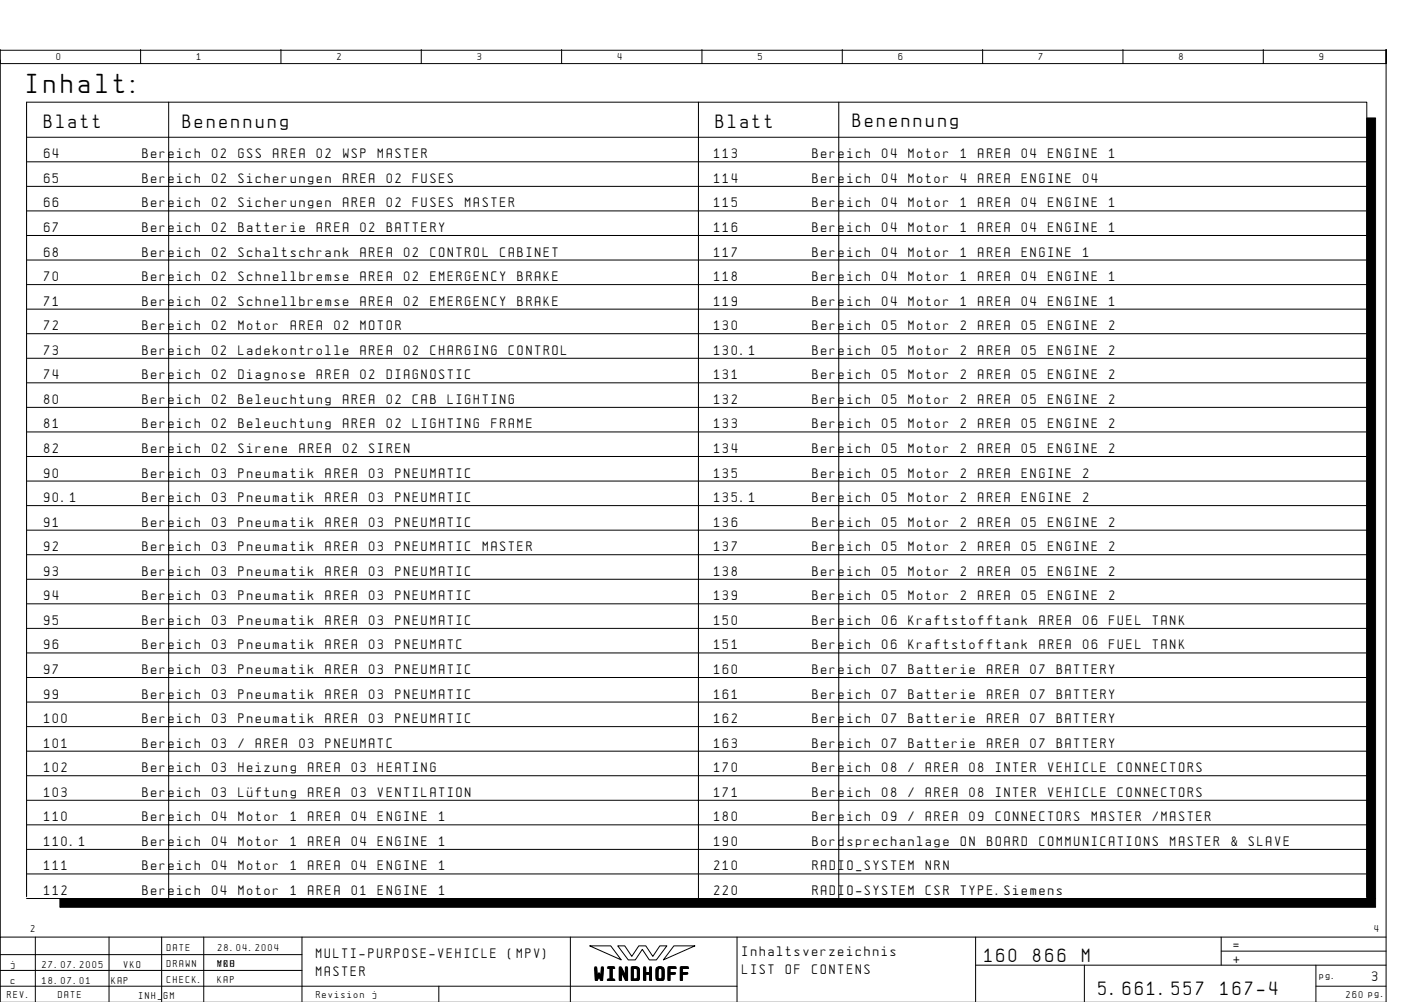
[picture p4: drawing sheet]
<svg xmlns="http://www.w3.org/2000/svg" width="399mm" height="286mm" viewBox="0 0 399 286" stroke-linecap="round" stroke-linejoin="round" font-family="sans-serif">
<defs><g id="words">
<text font-size="6.2" x="7.6" y="26.6">Inhalt:</text>
<g font-size="4.4">
<text x="12.6" y="36.6">Blatt</text>
<text x="52.1" y="36.6">Benennung</text>
<text x="204.1" y="36.6">Blatt</text>
<text x="243.1" y="36.1">Benennung</text>
<text x="280.6" y="274.1">160</text>
<text x="294.5" y="274.1">866</text>
<text x="308.4" y="274.1">M</text>
<text x="169.5" y="279.3">WINDHOFF</text>
<text x="313.1" y="283.6">5.661.557</text>
<text x="347.9" y="283.6">167-4</text>
</g>
<g font-size="3.1">
<text x="12.6" y="45.1">64</text>
<text x="40.6" y="45.1">Bereich</text>
<text x="60.5" y="45.1">02</text>
<text x="67.9" y="45.1">GSS</text>
<text x="77.9" y="45.1">AREA</text>
<text x="90.3" y="45.1">02</text>
<text x="97.8" y="45.1">WSP</text>
<text x="107.7" y="45.1">MASTER</text>
<text x="203.6" y="45.1">113</text>
<text x="231.6" y="45.1">Bereich</text>
<text x="251.5" y="45.1">04</text>
<text x="258.9" y="45.1">Motor</text>
<text x="273.9" y="45.1">1</text>
<text x="278.8" y="45.1">AREA</text>
<text x="291.3" y="45.1">04</text>
<text x="298.7" y="45.1">ENGINE</text>
<text x="316.2" y="45.1">1</text>
<text x="12.6" y="52.1">65</text>
<text x="40.6" y="52.1">Bereich</text>
<text x="60.5" y="52.1">02</text>
<text x="67.9" y="52.1">Sicherungen</text>
<text x="97.8" y="52.1">AREA</text>
<text x="110.2" y="52.1">02</text>
<text x="117.7" y="52.1">FUSES</text>
<text x="203.6" y="52.1">114</text>
<text x="231.6" y="52.1">Bereich</text>
<text x="251.5" y="52.1">04</text>
<text x="258.9" y="52.1">Motor</text>
<text x="273.9" y="52.1">4</text>
<text x="278.8" y="52.1">AREA</text>
<text x="291.3" y="52.1">ENGINE</text>
<text x="308.7" y="52.1">04</text>
<text x="12.6" y="59.1">66</text>
<text x="40.6" y="59.1">Bereich</text>
<text x="60.5" y="59.1">02</text>
<text x="67.9" y="59.1">Sicherungen</text>
<text x="97.8" y="59.1">AREA</text>
<text x="110.2" y="59.1">02</text>
<text x="117.7" y="59.1">FUSES</text>
<text x="132.6" y="59.1">MASTER</text>
<text x="203.6" y="59.1">115</text>
<text x="231.6" y="59.1">Bereich</text>
<text x="251.5" y="59.1">04</text>
<text x="258.9" y="59.1">Motor</text>
<text x="273.9" y="59.1">1</text>
<text x="278.8" y="59.1">AREA</text>
<text x="291.3" y="59.1">04</text>
<text x="298.7" y="59.1">ENGINE</text>
<text x="316.2" y="59.1">1</text>
<text x="12.6" y="66.1">67</text>
<text x="40.6" y="66.1">Bereich</text>
<text x="60.5" y="66.1">02</text>
<text x="67.9" y="66.1">Batterie</text>
<text x="90.3" y="66.1">AREA</text>
<text x="102.8" y="66.1">02</text>
<text x="110.2" y="66.1">BATTERY</text>
<text x="203.6" y="66.1">116</text>
<text x="231.6" y="66.1">Bereich</text>
<text x="251.5" y="66.1">04</text>
<text x="258.9" y="66.1">Motor</text>
<text x="273.9" y="66.1">1</text>
<text x="278.8" y="66.1">AREA</text>
<text x="291.3" y="66.1">04</text>
<text x="298.7" y="66.1">ENGINE</text>
<text x="316.2" y="66.1">1</text>
<text x="12.6" y="73.1">68</text>
<text x="40.6" y="73.1">Bereich</text>
<text x="60.5" y="73.1">02</text>
<text x="67.9" y="73.1">Schaltschrank</text>
<text x="102.8" y="73.1">AREA</text>
<text x="115.2" y="73.1">02</text>
<text x="122.7" y="73.1">CONTROL</text>
<text x="142.6" y="73.1">CABINET</text>
<text x="203.6" y="73.1">117</text>
<text x="231.6" y="73.1">Bereich</text>
<text x="251.5" y="73.1">04</text>
<text x="258.9" y="73.1">Motor</text>
<text x="273.9" y="73.1">1</text>
<text x="278.8" y="73.1">AREA</text>
<text x="291.3" y="73.1">ENGINE</text>
<text x="308.7" y="73.1">1</text>
<text x="12.6" y="80.1">70</text>
<text x="40.6" y="80.1">Bereich</text>
<text x="60.5" y="80.1">02</text>
<text x="67.9" y="80.1">Schnellbremse</text>
<text x="102.8" y="80.1">AREA</text>
<text x="115.2" y="80.1">02</text>
<text x="122.7" y="80.1">EMERGENCY</text>
<text x="147.5" y="80.1">BRAKE</text>
<text x="203.6" y="80.1">118</text>
<text x="231.6" y="80.1">Bereich</text>
<text x="251.5" y="80.1">04</text>
<text x="258.9" y="80.1">Motor</text>
<text x="273.9" y="80.1">1</text>
<text x="278.8" y="80.1">AREA</text>
<text x="291.3" y="80.1">04</text>
<text x="298.7" y="80.1">ENGINE</text>
<text x="316.2" y="80.1">1</text>
<text x="12.6" y="87.1">71</text>
<text x="40.6" y="87.1">Bereich</text>
<text x="60.5" y="87.1">02</text>
<text x="67.9" y="87.1">Schnellbremse</text>
<text x="102.8" y="87.1">AREA</text>
<text x="115.2" y="87.1">02</text>
<text x="122.7" y="87.1">EMERGENCY</text>
<text x="147.5" y="87.1">BRAKE</text>
<text x="203.6" y="87.1">119</text>
<text x="231.6" y="87.1">Bereich</text>
<text x="251.5" y="87.1">04</text>
<text x="258.9" y="87.1">Motor</text>
<text x="273.9" y="87.1">1</text>
<text x="278.8" y="87.1">AREA</text>
<text x="291.3" y="87.1">04</text>
<text x="298.7" y="87.1">ENGINE</text>
<text x="316.2" y="87.1">1</text>
<text x="12.6" y="94.1">72</text>
<text x="40.6" y="94.1">Bereich</text>
<text x="60.5" y="94.1">02</text>
<text x="67.9" y="94.1">Motor</text>
<text x="82.9" y="94.1">AREA</text>
<text x="95.3" y="94.1">02</text>
<text x="102.8" y="94.1">MOTOR</text>
<text x="203.6" y="94.1">130</text>
<text x="231.6" y="94.1">Bereich</text>
<text x="251.5" y="94.1">05</text>
<text x="258.9" y="94.1">Motor</text>
<text x="273.9" y="94.1">2</text>
<text x="278.8" y="94.1">AREA</text>
<text x="291.3" y="94.1">05</text>
<text x="298.7" y="94.1">ENGINE</text>
<text x="316.2" y="94.1">2</text>
<text x="12.6" y="101.1">73</text>
<text x="40.6" y="101.1">Bereich</text>
<text x="60.5" y="101.1">02</text>
<text x="67.9" y="101.1">Ladekontrolle</text>
<text x="102.8" y="101.1">AREA</text>
<text x="115.2" y="101.1">02</text>
<text x="122.7" y="101.1">CHARGING</text>
<text x="145.1" y="101.1">CONTROL</text>
<text x="203.6" y="101.1">130.1</text>
<text x="231.6" y="101.1">Bereich</text>
<text x="251.5" y="101.1">05</text>
<text x="258.9" y="101.1">Motor</text>
<text x="273.9" y="101.1">2</text>
<text x="278.8" y="101.1">AREA</text>
<text x="291.3" y="101.1">05</text>
<text x="298.7" y="101.1">ENGINE</text>
<text x="316.2" y="101.1">2</text>
<text x="12.6" y="108.1">74</text>
<text x="40.6" y="108.1">Bereich</text>
<text x="60.5" y="108.1">02</text>
<text x="67.9" y="108.1">Diagnose</text>
<text x="90.3" y="108.1">AREA</text>
<text x="102.8" y="108.1">02</text>
<text x="110.2" y="108.1">DIAGNOSTIC</text>
<text x="203.6" y="108.1">131</text>
<text x="231.6" y="108.1">Bereich</text>
<text x="251.5" y="108.1">05</text>
<text x="258.9" y="108.1">Motor</text>
<text x="273.9" y="108.1">2</text>
<text x="278.8" y="108.1">AREA</text>
<text x="291.3" y="108.1">05</text>
<text x="298.7" y="108.1">ENGINE</text>
<text x="316.2" y="108.1">2</text>
<text x="12.6" y="115.1">80</text>
<text x="40.6" y="115.1">Bereich</text>
<text x="60.5" y="115.1">02</text>
<text x="67.9" y="115.1">Beleuchtung</text>
<text x="97.8" y="115.1">AREA</text>
<text x="110.2" y="115.1">02</text>
<text x="117.7" y="115.1">CAB</text>
<text x="127.6" y="115.1">LIGHTING</text>
<text x="203.6" y="115.1">132</text>
<text x="231.6" y="115.1">Bereich</text>
<text x="251.5" y="115.1">05</text>
<text x="258.9" y="115.1">Motor</text>
<text x="273.9" y="115.1">2</text>
<text x="278.8" y="115.1">AREA</text>
<text x="291.3" y="115.1">05</text>
<text x="298.7" y="115.1">ENGINE</text>
<text x="316.2" y="115.1">2</text>
<text x="12.6" y="122.1">81</text>
<text x="40.6" y="122.1">Bereich</text>
<text x="60.5" y="122.1">02</text>
<text x="67.9" y="122.1">Beleuchtung</text>
<text x="97.8" y="122.1">AREA</text>
<text x="110.2" y="122.1">02</text>
<text x="117.7" y="122.1">LIGHTING</text>
<text x="140.1" y="122.1">FRAME</text>
<text x="203.6" y="122.1">133</text>
<text x="231.6" y="122.1">Bereich</text>
<text x="251.5" y="122.1">05</text>
<text x="258.9" y="122.1">Motor</text>
<text x="273.9" y="122.1">2</text>
<text x="278.8" y="122.1">AREA</text>
<text x="291.3" y="122.1">05</text>
<text x="298.7" y="122.1">ENGINE</text>
<text x="316.2" y="122.1">2</text>
<text x="12.6" y="129.1">82</text>
<text x="40.6" y="129.1">Bereich</text>
<text x="60.5" y="129.1">02</text>
<text x="67.9" y="129.1">Sirene</text>
<text x="85.4" y="129.1">AREA</text>
<text x="97.8" y="129.1">02</text>
<text x="105.3" y="129.1">SIREN</text>
<text x="203.6" y="129.1">134</text>
<text x="231.6" y="129.1">Bereich</text>
<text x="251.5" y="129.1">05</text>
<text x="258.9" y="129.1">Motor</text>
<text x="273.9" y="129.1">2</text>
<text x="278.8" y="129.1">AREA</text>
<text x="291.3" y="129.1">05</text>
<text x="298.7" y="129.1">ENGINE</text>
<text x="316.2" y="129.1">2</text>
<text x="12.6" y="136.1">90</text>
<text x="40.6" y="136.1">Bereich</text>
<text x="60.5" y="136.1">03</text>
<text x="67.9" y="136.1">Pneumatik</text>
<text x="92.8" y="136.1">AREA</text>
<text x="105.3" y="136.1">03</text>
<text x="112.7" y="136.1">PNEUMATIC</text>
<text x="203.6" y="136.1">135</text>
<text x="231.6" y="136.1">Bereich</text>
<text x="251.5" y="136.1">05</text>
<text x="258.9" y="136.1">Motor</text>
<text x="273.9" y="136.1">2</text>
<text x="278.8" y="136.1">AREA</text>
<text x="291.3" y="136.1">ENGINE</text>
<text x="308.7" y="136.1">2</text>
<text x="12.6" y="143.1">90.1</text>
<text x="40.6" y="143.1">Bereich</text>
<text x="60.5" y="143.1">03</text>
<text x="67.9" y="143.1">Pneumatik</text>
<text x="92.8" y="143.1">AREA</text>
<text x="105.3" y="143.1">03</text>
<text x="112.7" y="143.1">PNEUMATIC</text>
<text x="203.6" y="143.1">135.1</text>
<text x="231.6" y="143.1">Bereich</text>
<text x="251.5" y="143.1">05</text>
<text x="258.9" y="143.1">Motor</text>
<text x="273.9" y="143.1">2</text>
<text x="278.8" y="143.1">AREA</text>
<text x="291.3" y="143.1">ENGINE</text>
<text x="308.7" y="143.1">2</text>
<text x="12.6" y="150.1">91</text>
<text x="40.6" y="150.1">Bereich</text>
<text x="60.5" y="150.1">03</text>
<text x="67.9" y="150.1">Pneumatik</text>
<text x="92.8" y="150.1">AREA</text>
<text x="105.3" y="150.1">03</text>
<text x="112.7" y="150.1">PNEUMATIC</text>
<text x="203.6" y="150.1">136</text>
<text x="231.6" y="150.1">Bereich</text>
<text x="251.5" y="150.1">05</text>
<text x="258.9" y="150.1">Motor</text>
<text x="273.9" y="150.1">2</text>
<text x="278.8" y="150.1">AREA</text>
<text x="291.3" y="150.1">05</text>
<text x="298.7" y="150.1">ENGINE</text>
<text x="316.2" y="150.1">2</text>
<text x="12.6" y="157.1">92</text>
<text x="40.6" y="157.1">Bereich</text>
<text x="60.5" y="157.1">03</text>
<text x="67.9" y="157.1">Pneumatik</text>
<text x="92.8" y="157.1">AREA</text>
<text x="105.3" y="157.1">03</text>
<text x="112.7" y="157.1">PNEUMATIC</text>
<text x="137.6" y="157.1">MASTER</text>
<text x="203.6" y="157.1">137</text>
<text x="231.6" y="157.1">Bereich</text>
<text x="251.5" y="157.1">05</text>
<text x="258.9" y="157.1">Motor</text>
<text x="273.9" y="157.1">2</text>
<text x="278.8" y="157.1">AREA</text>
<text x="291.3" y="157.1">05</text>
<text x="298.7" y="157.1">ENGINE</text>
<text x="316.2" y="157.1">2</text>
<text x="12.6" y="164.1">93</text>
<text x="40.6" y="164.1">Bereich</text>
<text x="60.5" y="164.1">03</text>
<text x="67.9" y="164.1">Pneumatik</text>
<text x="92.8" y="164.1">AREA</text>
<text x="105.3" y="164.1">03</text>
<text x="112.7" y="164.1">PNEUMATIC</text>
<text x="203.6" y="164.1">138</text>
<text x="231.6" y="164.1">Bereich</text>
<text x="251.5" y="164.1">05</text>
<text x="258.9" y="164.1">Motor</text>
<text x="273.9" y="164.1">2</text>
<text x="278.8" y="164.1">AREA</text>
<text x="291.3" y="164.1">05</text>
<text x="298.7" y="164.1">ENGINE</text>
<text x="316.2" y="164.1">2</text>
<text x="12.6" y="171.1">94</text>
<text x="40.6" y="171.1">Bereich</text>
<text x="60.5" y="171.1">03</text>
<text x="67.9" y="171.1">Pneumatik</text>
<text x="92.8" y="171.1">AREA</text>
<text x="105.3" y="171.1">03</text>
<text x="112.7" y="171.1">PNEUMATIC</text>
<text x="203.6" y="171.1">139</text>
<text x="231.6" y="171.1">Bereich</text>
<text x="251.5" y="171.1">05</text>
<text x="258.9" y="171.1">Motor</text>
<text x="273.9" y="171.1">2</text>
<text x="278.8" y="171.1">AREA</text>
<text x="291.3" y="171.1">05</text>
<text x="298.7" y="171.1">ENGINE</text>
<text x="316.2" y="171.1">2</text>
<text x="12.6" y="178.1">95</text>
<text x="40.6" y="178.1">Bereich</text>
<text x="60.5" y="178.1">03</text>
<text x="67.9" y="178.1">Pneumatik</text>
<text x="92.8" y="178.1">AREA</text>
<text x="105.3" y="178.1">03</text>
<text x="112.7" y="178.1">PNEUMATIC</text>
<text x="203.6" y="178.1">150</text>
<text x="231.6" y="178.1">Bereich</text>
<text x="251.5" y="178.1">06</text>
<text x="258.9" y="178.1">Kraftstofftank</text>
<text x="296.3" y="178.1">AREA</text>
<text x="308.7" y="178.1">06</text>
<text x="316.2" y="178.1">FUEL</text>
<text x="328.6" y="178.1">TANK</text>
<text x="12.6" y="185.1">96</text>
<text x="40.6" y="185.1">Bereich</text>
<text x="60.5" y="185.1">03</text>
<text x="67.9" y="185.1">Pneumatik</text>
<text x="92.8" y="185.1">AREA</text>
<text x="105.3" y="185.1">03</text>
<text x="112.7" y="185.1">PNEUMATC</text>
<text x="203.6" y="185.1">151</text>
<text x="231.6" y="185.1">Bereich</text>
<text x="251.5" y="185.1">06</text>
<text x="258.9" y="185.1">Kraftstofftank</text>
<text x="296.3" y="185.1">AREA</text>
<text x="308.7" y="185.1">06</text>
<text x="316.2" y="185.1">FUEL</text>
<text x="328.6" y="185.1">TANK</text>
<text x="12.6" y="192.1">97</text>
<text x="40.6" y="192.1">Bereich</text>
<text x="60.5" y="192.1">03</text>
<text x="67.9" y="192.1">Pneumatik</text>
<text x="92.8" y="192.1">AREA</text>
<text x="105.3" y="192.1">03</text>
<text x="112.7" y="192.1">PNEUMATIC</text>
<text x="203.6" y="192.1">160</text>
<text x="231.6" y="192.1">Bereich</text>
<text x="251.5" y="192.1">07</text>
<text x="258.9" y="192.1">Batterie</text>
<text x="281.3" y="192.1">AREA</text>
<text x="293.8" y="192.1">07</text>
<text x="301.2" y="192.1">BATTERY</text>
<text x="12.6" y="199.1">99</text>
<text x="40.6" y="199.1">Bereich</text>
<text x="60.5" y="199.1">03</text>
<text x="67.9" y="199.1">Pneumatik</text>
<text x="92.8" y="199.1">AREA</text>
<text x="105.3" y="199.1">03</text>
<text x="112.7" y="199.1">PNEUMATIC</text>
<text x="203.6" y="199.1">161</text>
<text x="231.6" y="199.1">Bereich</text>
<text x="251.5" y="199.1">07</text>
<text x="258.9" y="199.1">Batterie</text>
<text x="281.3" y="199.1">AREA</text>
<text x="293.8" y="199.1">07</text>
<text x="301.2" y="199.1">BATTERY</text>
<text x="12.6" y="206.1">100</text>
<text x="40.6" y="206.1">Bereich</text>
<text x="60.5" y="206.1">03</text>
<text x="67.9" y="206.1">Pneumatik</text>
<text x="92.8" y="206.1">AREA</text>
<text x="105.3" y="206.1">03</text>
<text x="112.7" y="206.1">PNEUMATIC</text>
<text x="203.6" y="206.1">162</text>
<text x="231.6" y="206.1">Bereich</text>
<text x="251.5" y="206.1">07</text>
<text x="258.9" y="206.1">Batterie</text>
<text x="281.3" y="206.1">AREA</text>
<text x="293.8" y="206.1">07</text>
<text x="301.2" y="206.1">BATTERY</text>
<text x="12.6" y="213.1">101</text>
<text x="40.6" y="213.1">Bereich</text>
<text x="60.5" y="213.1">03</text>
<text x="67.9" y="213.1">/</text>
<text x="72.9" y="213.1">AREA</text>
<text x="85.4" y="213.1">03</text>
<text x="92.8" y="213.1">PNEUMATC</text>
<text x="203.6" y="213.1">163</text>
<text x="231.6" y="213.1">Bereich</text>
<text x="251.5" y="213.1">07</text>
<text x="258.9" y="213.1">Batterie</text>
<text x="281.3" y="213.1">AREA</text>
<text x="293.8" y="213.1">07</text>
<text x="301.2" y="213.1">BATTERY</text>
<text x="12.6" y="220.1">102</text>
<text x="40.6" y="220.1">Bereich</text>
<text x="60.5" y="220.1">03</text>
<text x="67.9" y="220.1">Heizung</text>
<text x="87.8" y="220.1">AREA</text>
<text x="100.3" y="220.1">03</text>
<text x="107.7" y="220.1">HEATING</text>
<text x="203.6" y="220.1">170</text>
<text x="231.6" y="220.1">Bereich</text>
<text x="251.5" y="220.1">08</text>
<text x="258.9" y="220.1">/</text>
<text x="263.9" y="220.1">AREA</text>
<text x="276.4" y="220.1">08</text>
<text x="283.8" y="220.1">INTER</text>
<text x="298.7" y="220.1">VEHICLE</text>
<text x="318.6" y="220.1">CONNECTORS</text>
<text x="12.6" y="227.1">103</text>
<text x="40.6" y="227.1">Bereich</text>
<text x="60.5" y="227.1">03</text>
<text x="67.9" y="227.1">LÅftung</text>
<text x="87.8" y="227.1">AREA</text>
<text x="100.3" y="227.1">03</text>
<text x="107.7" y="227.1">VENTILATION</text>
<text x="203.6" y="227.1">171</text>
<text x="231.6" y="227.1">Bereich</text>
<text x="251.5" y="227.1">08</text>
<text x="258.9" y="227.1">/</text>
<text x="263.9" y="227.1">AREA</text>
<text x="276.4" y="227.1">08</text>
<text x="283.8" y="227.1">INTER</text>
<text x="298.7" y="227.1">VEHICLE</text>
<text x="318.6" y="227.1">CONNECTORS</text>
<text x="12.6" y="234.1">110</text>
<text x="40.6" y="234.1">Bereich</text>
<text x="60.5" y="234.1">04</text>
<text x="67.9" y="234.1">Motor</text>
<text x="82.9" y="234.1">1</text>
<text x="87.8" y="234.1">AREA</text>
<text x="100.3" y="234.1">04</text>
<text x="107.7" y="234.1">ENGINE</text>
<text x="125.2" y="234.1">1</text>
<text x="203.6" y="234.1">180</text>
<text x="231.6" y="234.1">Bereich</text>
<text x="251.5" y="234.1">09</text>
<text x="258.9" y="234.1">/</text>
<text x="263.9" y="234.1">AREA</text>
<text x="276.4" y="234.1">09</text>
<text x="283.8" y="234.1">CONNECTORS</text>
<text x="311.2" y="234.1">MASTER</text>
<text x="328.6" y="234.1">/MASTER</text>
<text x="12.6" y="241.1">110.1</text>
<text x="40.6" y="241.1">Bereich</text>
<text x="60.5" y="241.1">04</text>
<text x="67.9" y="241.1">Motor</text>
<text x="82.9" y="241.1">1</text>
<text x="87.8" y="241.1">AREA</text>
<text x="100.3" y="241.1">04</text>
<text x="107.7" y="241.1">ENGINE</text>
<text x="125.2" y="241.1">1</text>
<text x="203.6" y="241.1">190</text>
<text x="231.6" y="241.1">Bordsprechanlage</text>
<text x="273.9" y="241.1">ON</text>
<text x="281.3" y="241.1">BOARD</text>
<text x="296.3" y="241.1">COMMUNICATIONS</text>
<text x="333.6" y="241.1">MASTER</text>
<text x="351" y="241.1">&amp;</text>
<text x="356" y="241.1">SLAVE</text>
<text x="12.6" y="248.1">111</text>
<text x="40.6" y="248.1">Bereich</text>
<text x="60.5" y="248.1">04</text>
<text x="67.9" y="248.1">Motor</text>
<text x="82.9" y="248.1">1</text>
<text x="87.8" y="248.1">AREA</text>
<text x="100.3" y="248.1">04</text>
<text x="107.7" y="248.1">ENGINE</text>
<text x="125.2" y="248.1">1</text>
<text x="203.6" y="248.1">210</text>
<text x="231.6" y="248.1">RADIO_SYSTEM</text>
<text x="263.9" y="248.1">NRN</text>
<text x="12.6" y="255.1">112</text>
<text x="40.6" y="255.1">Bereich</text>
<text x="60.5" y="255.1">04</text>
<text x="67.9" y="255.1">Motor</text>
<text x="82.9" y="255.1">1</text>
<text x="87.8" y="255.1">AREA</text>
<text x="100.3" y="255.1">01</text>
<text x="107.7" y="255.1">ENGINE</text>
<text x="125.2" y="255.1">1</text>
<text x="203.6" y="255.1">220</text>
<text x="231.6" y="255.1">RADIO-SYSTEM</text>
<text x="263.9" y="255.1">CSR</text>
<text x="273.9" y="255.1">TYPE.Siemens</text>
<text x="90.1" y="273.1">MULTI-PURPOSE-VEHICLE</text>
<text x="144.8" y="273.1">(MPV)</text>
<text x="211.6" y="272.6">Inhaltsverzeichnis</text>
<text x="351.6" y="270.6">=</text>
<text x="351.6" y="274.6">+</text>
<text x="90.1" y="278.1">MASTER</text>
<text x="211.6" y="277.6">LIST</text>
<text x="224" y="277.6">OF</text>
<text x="231.5" y="277.6">CONTENS</text>
<text x="391.1" y="279.6">3</text>
</g>
<g font-size="2.3">
<text x="16.1" y="17.1">0</text>
<text x="56.1" y="17.1">1</text>
<text x="96.1" y="17.1">2</text>
<text x="136.1" y="17.1">3</text>
<text x="176.1" y="17.1">4</text>
<text x="216.1" y="17.1">5</text>
<text x="256.1" y="17.1">6</text>
<text x="296.1" y="17.1">7</text>
<text x="336.1" y="17.1">8</text>
<text x="376.1" y="17.1">9</text>
<text x="8.8" y="265.6">2</text>
<text x="391.8" y="265.6">4</text>
<text x="3.1" y="275.9">j</text>
<text x="12.1" y="275.9">27.07.2005</text>
<text x="35.3" y="275.9">VKO</text>
<text x="47.6" y="271.1">DATE</text>
<text x="47.6" y="275.6">DRAWN</text>
<text x="62" y="275.6">MOH</text>
<text x="62.1" y="271.1">28.04.2004</text>
<text x="62.1" y="275.6">VKO</text>
<text x="3.1" y="280.5">c</text>
<text x="12.1" y="280.5">18.07.01</text>
<text x="31.8" y="280.5">KAP</text>
<text x="47.6" y="280.1">CHECK.</text>
<text x="62" y="280.1">KAP</text>
<text x="376.1" y="279.1">pg.</text>
<text x="2.1" y="284.6">REV.</text>
<text x="16.6" y="284.6">DATE</text>
<text x="39.6" y="284.8">INH_GM</text>
<text x="90.1" y="284.6">Revision</text>
<text x="106.2" y="284.6">j</text>
<text x="383.7" y="284.6">260 pg.</text>
</g>
</g></defs>
<g fill="none" stroke="#000" stroke-width=".29">
<path d="M.1 14.1v4h395v-4v271.6M.1 17.1v250M.1 14.3h395M40.1 14.1v4M80.1 14.1v4M120.1 14.1v4M160.1 14.1v4M200.1 14.1v4M240.1 14.1v4M280.1 14.1v4M320.1 14.1v4M360.1 14.1v4"/>
<path d="M7.6 39.1h382M48.1 29.1v227M199.1 29.1v227M239.1 29.1v227M7.6 46.1h382M7.6 53.1h382M7.6 60.1h382M7.6 67.1h382M7.6 74.1h382M7.6 81.1h382M7.6 88.1h382M7.6 95.1h382"/>
<path d="M7.6 102.1h382M7.6 109.1h382M7.6 116.1h382M7.6 123.1h382M7.6 130.1h382M7.6 137.1h382M7.6 144.1h382M7.6 151.1h382M7.6 158.1h382M7.6 165.1h382M7.6 172.1h382M7.6 179.1h382"/>
<path d="M7.6 186.1h382M7.6 193.1h382M7.6 200.1h382M7.6 207.1h382M7.6 214.1h382M7.6 221.1h382M7.6 228.1h382M7.6 235.1h382M7.6 256.1h382M7.6 242.1h382M7.6 249.1h382M389.6 255.6v-226.5h-382v226.5"/>
<path d="M10.1 267.1v18.5M31.1 267.1v18.5M46.1 267.1v18.6M58.1 267.1v18.6M86.1 272.1h-86M86.1 276.6h-86M86.1 267.1v18.6M162.6 267.1v18.6M168.1 269.6h6l3 4zM176.1 269.6h2l2 3 2-3h2l2 3 2-3h2l-3 4h-2l-2-3-2 3h-2zM192.1 269.6h6l-9 4zM210.1 267.1v18.6"/>
<path d="M278.1 275.1h117M278.1 267.1v18.6M309.1 275.1v10.6M348.1 271.1h47M348.1 267.1v8M375.1 275.1v10.6M395.1 267.1h-395v18.6M125.1 281.1v4.6M210.1 281.1h-210M375.1 281.1h20"/>
</g>
<path d="M389.6 33.6h2.5v222.5h-2.5zM17.1 256.1h375v2.5h-375z" fill="#000" stroke="#000" stroke-width=".29"/>
<use href="#words"/>
</svg>
